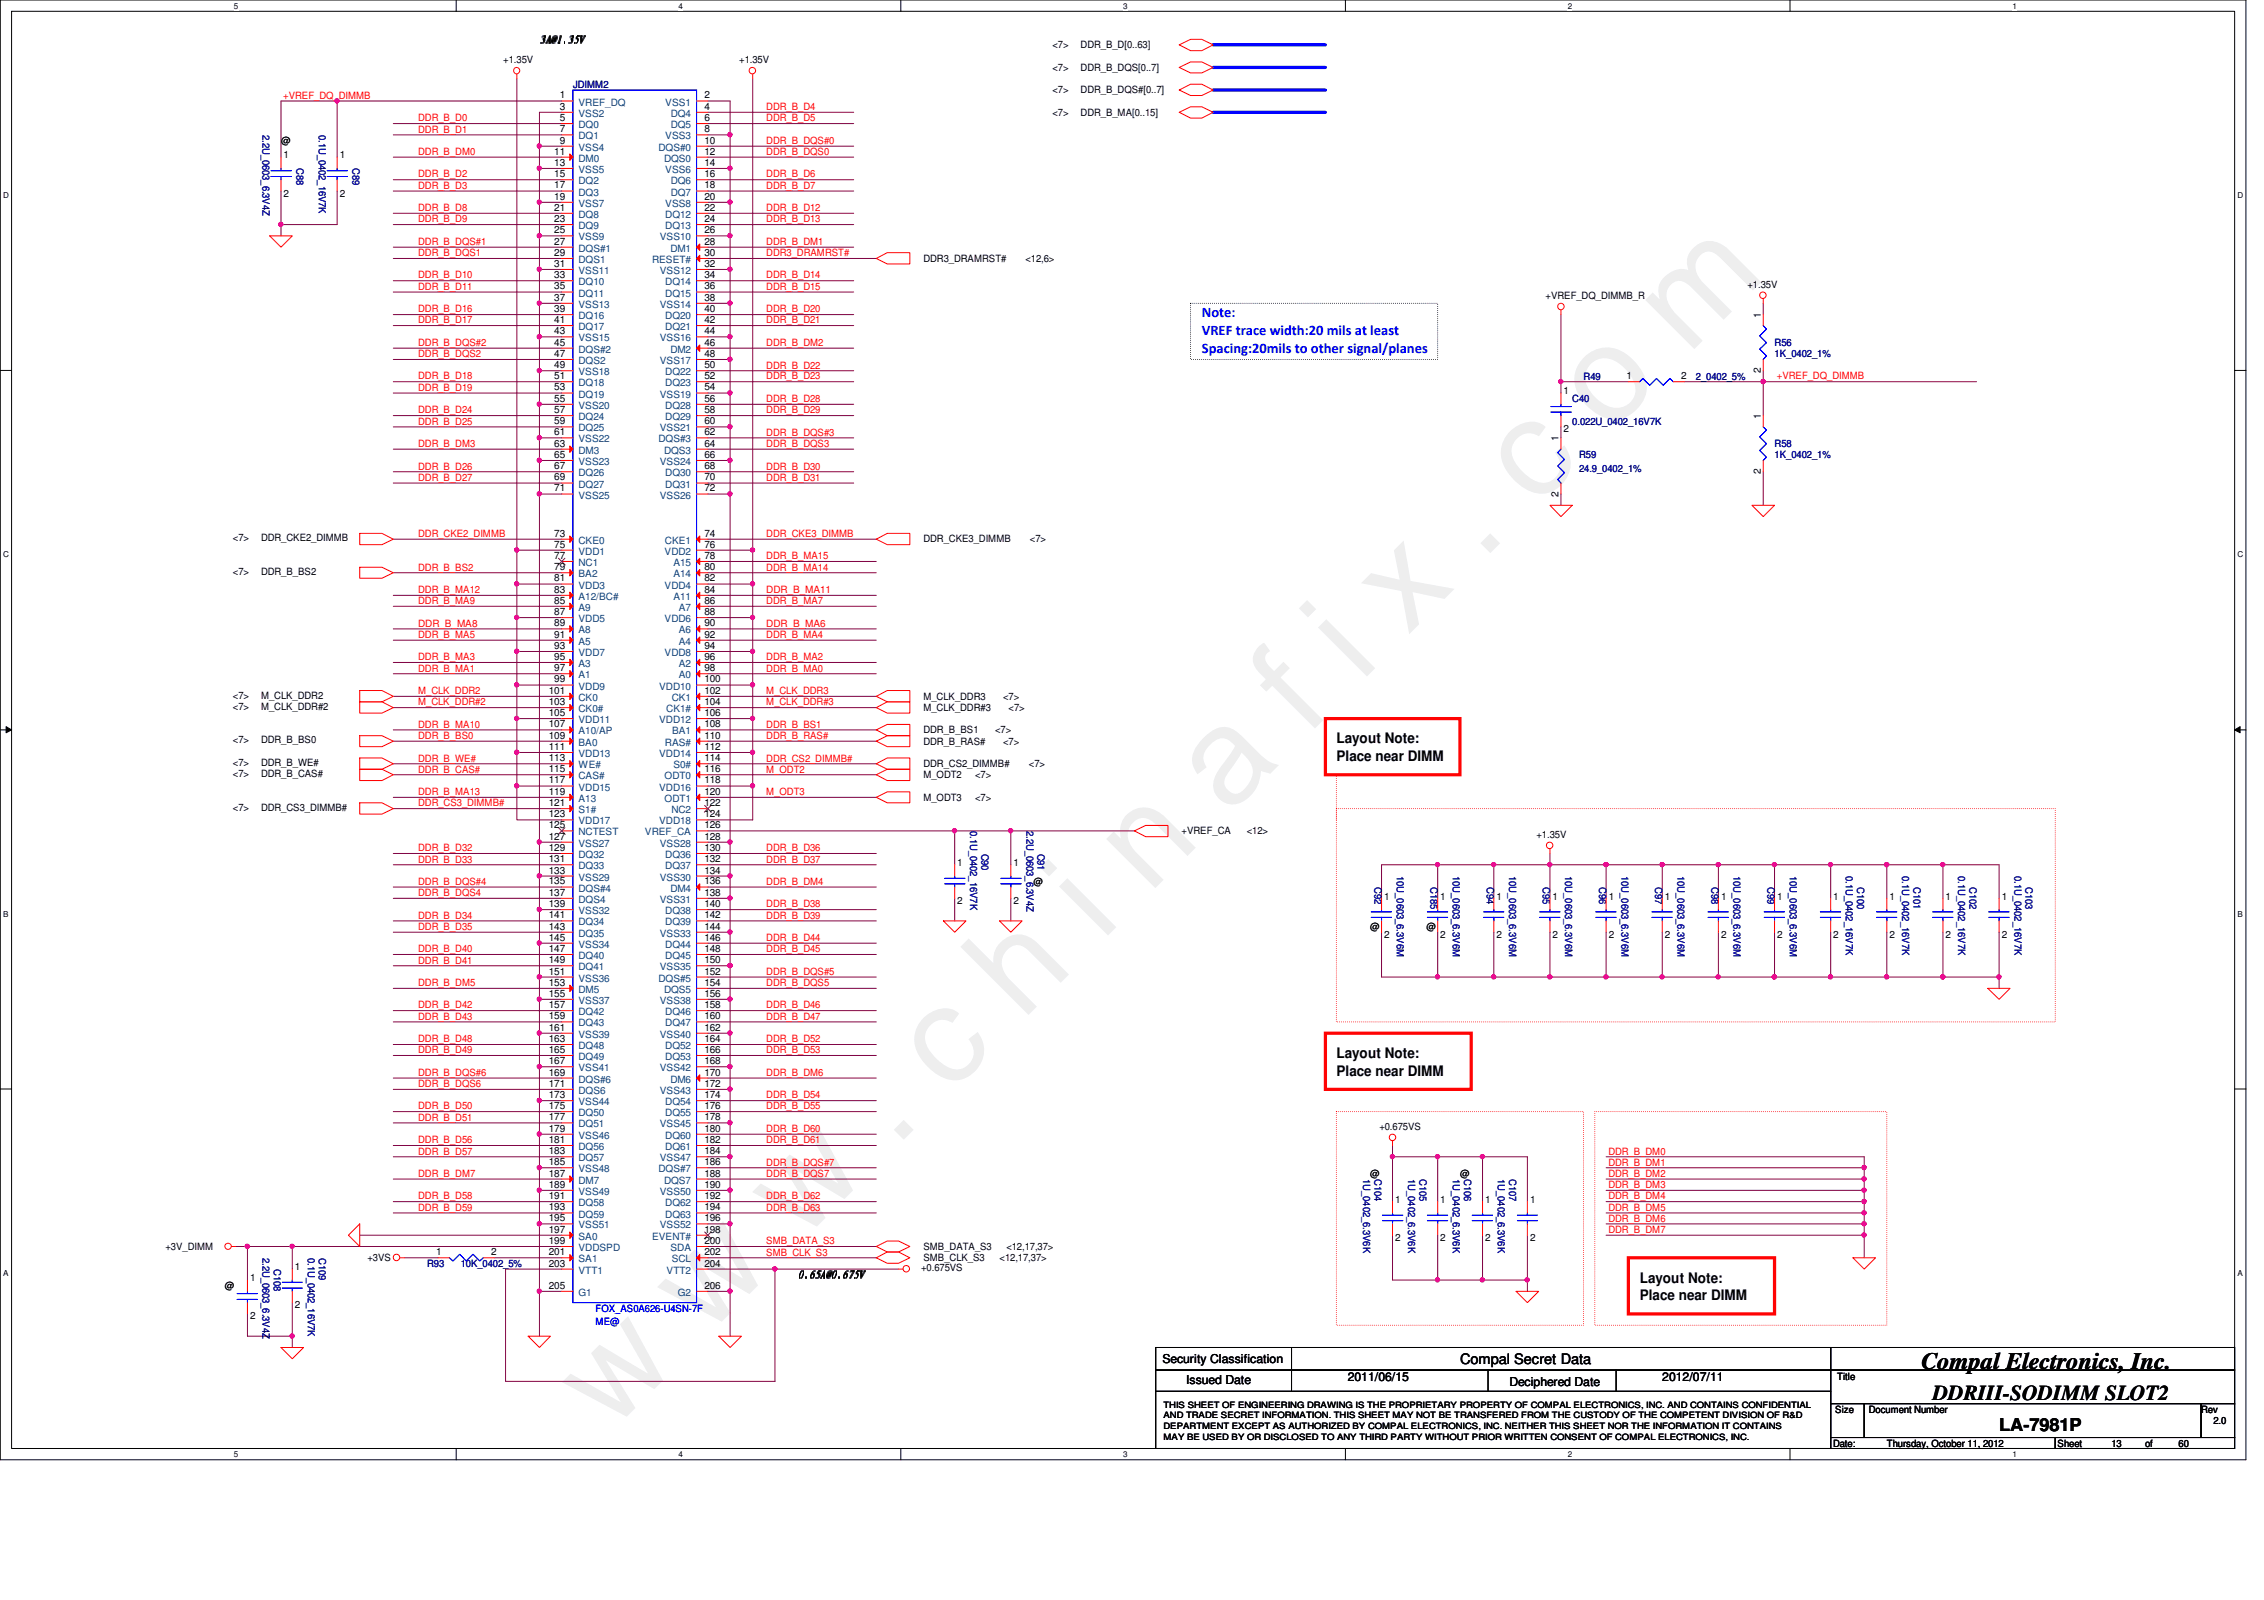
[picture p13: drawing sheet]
<svg xmlns="http://www.w3.org/2000/svg" width="297mm" height="210mm" viewBox="0 0 297 210" stroke-linecap="round" stroke-linejoin="round" font-family="sans-serif">
<defs><g id="words">
<text font-size="17.6" fill="#f0f" x="80.1" y="188" transform="rotate(-45 80.1 188)">w w w . c h i n a f i x . c o m</text>
<text font-size="3.1" x="252.1" y="179.6">Compal Electronics, Inc.</text>
<text font-size="2.8" x="253.6" y="183.7">DDRIII-SODIMM SLOT2</text>
<text font-size="2.3" x="262.3" y="187.8">LA-7981P</text>
<g font-size="1.9" fill="#00f">
<text x="157.7" y="41.6">Note:</text>
<text x="157.7" y="43.9">VREF trace width:20 mils at least</text>
<text x="157.7" y="46.3">Spacing:20mils to other signal/planes</text>
</g>
<g font-size="1.9">
<text x="175.3" y="97.5">Layout Note:</text>
<text x="175.3" y="99.8">Place near DIMM</text>
<text x="175.3" y="138.8">Layout Note:</text>
<text x="175.3" y="141.1">Place near DIMM</text>
<text x="215.1" y="168.3">Layout Note:</text>
<text x="215.1" y="170.6">Place near DIMM</text>
<text x="191.6" y="178.9">Compal Secret Data</text>
</g>
<g font-size="1.6">
<text x="152.5" y="178.8">Security Classification</text>
<text x="155.6" y="181.6">Issued Date</text>
<text x="176.8" y="181.2">2011/06/15</text>
<text x="198" y="181.8">Deciphered Date</text>
<text x="218.1" y="181.2">2012/07/11</text>
</g>
<g font-size="1.3">
<text x="70.8" y="5.6">3A@1.35V</text>
<text x="66" y="8.3">+1.35V</text>
<text x="97" y="8.3">+1.35V</text>
<text x="138.1" y="6.3">&lt;7&gt;</text>
<text x="138.1" y="9.3">&lt;7&gt;</text>
<text x="141.8" y="6.3">DDR_B_D[0..63]</text>
<text x="141.8" y="9.3">DDR_B_DQS[0..7]</text>
<text x="73.4" y="12.9">1</text>
<text x="73.4" y="14.4">3</text>
<text x="73.4" y="15.9">5</text>
<text x="73.4" y="17.4">7</text>
<text x="92.4" y="12.9">2</text>
<text x="92.4" y="17.4">8</text>
<text x="92.4" y="14.4">4</text>
<text x="92.4" y="15.9">6</text>
<text x="138.1" y="12.2">&lt;7&gt;</text>
<text x="138.1" y="15.2">&lt;7&gt;</text>
<text x="141.8" y="12.2">DDR_B_DQS#[0..7]</text>
<text x="141.8" y="15.2">DDR_B_MA[0..15]</text>
<text x="36.9" y="18.9">@</text>
<text x="37.2" y="20.8">1</text>
<text x="44.6" y="20.8">1</text>
<text x="72.7" y="20.3">11</text>
<text x="72.7" y="21.8">13</text>
<text x="72.7" y="23.2">15</text>
<text x="73.4" y="18.8">9</text>
<text x="92.4" y="21.8">14</text>
<text x="92.4" y="20.3">12</text>
<text x="92.4" y="18.8">10</text>
<text x="92.4" y="23.2">16</text>
<text x="37.2" y="25.8">2</text>
<text x="44.6" y="25.8">2</text>
<text x="72.7" y="24.7">17</text>
<text x="72.7" y="26.2">19</text>
<text x="72.7" y="27.6">21</text>
<text x="72.7" y="29.1">23</text>
<text x="92.4" y="26.2">20</text>
<text x="92.4" y="27.6">22</text>
<text x="92.4" y="29.1">24</text>
<text x="92.4" y="24.7">18</text>
<text x="72.7" y="30.6">25</text>
<text x="72.7" y="32.1">27</text>
<text x="72.7" y="33.6">29</text>
<text x="72.7" y="35">31</text>
<text x="92.4" y="30.6">26</text>
<text x="92.4" y="35">32</text>
<text x="92.4" y="32.1">28</text>
<text x="92.4" y="33.6">30</text>
<text x="121.2" y="34.3">DDR3_DRAMRST#</text>
<text x="134.5" y="34.3">&lt;12,6&gt;</text>
<text x="72.7" y="36.5">33</text>
<text x="72.7" y="38">35</text>
<text x="72.7" y="39.5">37</text>
<text x="72.7" y="40.9">39</text>
<text x="92.4" y="36.5">34</text>
<text x="92.4" y="38">36</text>
<text x="92.4" y="40.9">40</text>
<text x="92.4" y="39.5">38</text>
<text x="202.8" y="39.2">+VREF_DQ_DIMMB_R</text>
<text x="229.3" y="37.7">+1.35V</text>
<text x="231" y="41.7" transform="rotate(-90 231 41.7)">1</text>
<text x="72.7" y="42.4">41</text>
<text x="72.7" y="43.9">43</text>
<text x="72.7" y="45.3">45</text>
<text x="72.7" y="46.8">47</text>
<text x="92.4" y="42.4">42</text>
<text x="92.4" y="43.9">44</text>
<text x="92.4" y="46.8">48</text>
<text x="92.4" y="45.3">46</text>
<text x="72.7" y="48.3">49</text>
<text x="72.7" y="49.7">51</text>
<text x="72.7" y="51.2">53</text>
<text x="72.7" y="52.7">55</text>
<text x="92.4" y="48.3">50</text>
<text x="92.4" y="49.7">52</text>
<text x="92.4" y="52.7">56</text>
<text x="92.4" y="51.2">54</text>
<text x="205.1" y="51.7">1</text>
<text x="213.4" y="49.7">1</text>
<text x="220.6" y="49.7">2</text>
<text x="231" y="48.9" transform="rotate(-90 231 48.9)">2</text>
<text x="72.7" y="54.2">57</text>
<text x="72.7" y="55.7">59</text>
<text x="72.7" y="57.1">61</text>
<text x="72.7" y="58.6">63</text>
<text x="92.4" y="54.2">58</text>
<text x="92.4" y="55.7">60</text>
<text x="92.4" y="58.6">64</text>
<text x="92.4" y="57.1">62</text>
<text x="204.5" y="57.9" transform="rotate(-90 204.5 57.9)">1</text>
<text x="205.1" y="56.7">2</text>
<text x="231" y="55" transform="rotate(-90 231 55)">1</text>
<text x="72.7" y="60.1">65</text>
<text x="72.7" y="61.6">67</text>
<text x="72.7" y="63">69</text>
<text x="72.7" y="64.5">71</text>
<text x="92.4" y="61.6">68</text>
<text x="92.4" y="63">70</text>
<text x="92.4" y="60.1">66</text>
<text x="92.4" y="64.5">72</text>
<text x="204.5" y="65.2" transform="rotate(-90 204.5 65.2)">2</text>
<text x="231" y="62.2" transform="rotate(-90 231 62.2)">2</text>
<text x="30.6" y="71">&lt;7&gt;</text>
<text x="34.2" y="71">DDR_CKE2_DIMMB</text>
<text x="72.7" y="70.4">73</text>
<text x="72.7" y="71.8">75</text>
<text x="92.4" y="70.4">74</text>
<text x="92.4" y="71.8">76</text>
<text x="121.2" y="71.2">DDR_CKE3_DIMMB</text>
<text x="135.1" y="71.2">&lt;7&gt;</text>
<text x="30.6" y="75.4">&lt;7&gt;</text>
<text x="34.2" y="75.4">DDR_B_BS2</text>
<text x="72.7" y="77.8">83</text>
<text x="72.7" y="73.3">77</text>
<text x="72.7" y="74.8">79</text>
<text x="72.7" y="76.3">81</text>
<text x="92.4" y="76.3">82</text>
<text x="92.4" y="77.8">84</text>
<text x="92.4" y="73.3">78</text>
<text x="92.4" y="74.8">80</text>
<text x="72.7" y="79.2">85</text>
<text x="72.7" y="80.7">87</text>
<text x="72.7" y="82.2">89</text>
<text x="72.7" y="83.7">91</text>
<text x="92.4" y="80.7">88</text>
<text x="92.4" y="79.2">86</text>
<text x="92.4" y="82.2">90</text>
<text x="92.4" y="83.7">92</text>
<text x="72.7" y="85.1">93</text>
<text x="72.7" y="86.6">95</text>
<text x="72.7" y="88.1">97</text>
<text x="72.7" y="89.5">99</text>
<text x="92.4" y="85.1">94</text>
<text x="92.4" y="89.5">100</text>
<text x="92.4" y="86.6">96</text>
<text x="92.4" y="88.1">98</text>
<text x="30.6" y="91.7">&lt;7&gt;</text>
<text x="30.6" y="93.1">&lt;7&gt;</text>
<text x="34.2" y="91.7">M_CLK_DDR2</text>
<text x="34.2" y="93.1">M_CLK_DDR#2</text>
<text x="72" y="91">101</text>
<text x="72" y="92.5">103</text>
<text x="72" y="93.9">105</text>
<text x="72" y="95.4">107</text>
<text x="92.4" y="93.9">106</text>
<text x="92.4" y="95.4">108</text>
<text x="92.4" y="91">102</text>
<text x="92.4" y="92.5">104</text>
<text x="121.2" y="91.8">M_CLK_DDR3</text>
<text x="121.2" y="93.3">M_CLK_DDR#3</text>
<text x="131.6" y="91.8">&lt;7&gt;</text>
<text x="132.3" y="93.3">&lt;7&gt;</text>
<text x="30.6" y="97.5">&lt;7&gt;</text>
<text x="30.6" y="100.5">&lt;7&gt;</text>
<text x="30.6" y="102">&lt;7&gt;</text>
<text x="34.2" y="97.5">DDR_B_BS0</text>
<text x="34.2" y="100.5">DDR_B_WE#</text>
<text x="34.2" y="102">DDR_B_CAS#</text>
<text x="72" y="96.9">109</text>
<text x="72" y="98.4">111</text>
<text x="72" y="99.9">113</text>
<text x="72" y="101.3">115</text>
<text x="92.4" y="96.9">110</text>
<text x="92.4" y="98.4">112</text>
<text x="92.4" y="101.3">116</text>
<text x="92.4" y="99.9">114</text>
<text x="121.2" y="96.2">DDR_B_BS1</text>
<text x="121.2" y="97.7">DDR_B_RAS#</text>
<text x="121.2" y="100.6">DDR_CS2_DIMMB#</text>
<text x="130.6" y="96.2">&lt;7&gt;</text>
<text x="131.6" y="97.7">&lt;7&gt;</text>
<text x="135" y="100.6">&lt;7&gt;</text>
<text x="30.6" y="106.4">&lt;7&gt;</text>
<text x="34.2" y="106.4">DDR_CS3_DIMMB#</text>
<text x="72" y="102.8">117</text>
<text x="72" y="104.3">119</text>
<text x="72" y="105.7">121</text>
<text x="72" y="107.2">123</text>
<text x="92.4" y="102.8">118</text>
<text x="92.4" y="104.3">120</text>
<text x="92.4" y="107.2">124</text>
<text x="92.4" y="105.7">122</text>
<text x="121.2" y="102.1">M_ODT2</text>
<text x="121.2" y="105.1">M_ODT3</text>
<text x="127.9" y="102.1">&lt;7&gt;</text>
<text x="127.9" y="105.1">&lt;7&gt;</text>
<text x="72" y="108.7">125</text>
<text x="72" y="110.2">127</text>
<text x="72" y="111.6">129</text>
<text x="72" y="113.1">131</text>
<text x="92.4" y="111.6">130</text>
<text x="92.4" y="113.1">132</text>
<text x="92.4" y="110.2">128</text>
<text x="92.4" y="108.7">126</text>
<text x="125.6" y="113.6">1</text>
<text x="133" y="113.6">1</text>
<text x="155" y="109.5">+VREF_CA</text>
<text x="163.6" y="109.5">&lt;12&gt;</text>
<text x="201.6" y="109.9">+1.35V</text>
<text x="72" y="114.6">133</text>
<text x="72" y="116">135</text>
<text x="72" y="117.5">137</text>
<text x="72" y="119">139</text>
<text x="92.4" y="119">140</text>
<text x="92.4" y="114.6">134</text>
<text x="92.4" y="117.5">138</text>
<text x="92.4" y="116">136</text>
<text x="125.6" y="118.6">2</text>
<text x="133" y="118.6">2</text>
<text x="135.6" y="116.1">@</text>
<text x="181.6" y="118">1</text>
<text x="189" y="118">1</text>
<text x="196.3" y="118">1</text>
<text x="203.7" y="118">1</text>
<text x="211.1" y="118">1</text>
<text x="218.4" y="118">1</text>
<text x="225.8" y="118">1</text>
<text x="233.2" y="118">1</text>
<text x="240.5" y="118">1</text>
<text x="247.9" y="118">1</text>
<text x="255.3" y="118">1</text>
<text x="262.6" y="118">1</text>
<text x="72" y="120.5">141</text>
<text x="72" y="122">143</text>
<text x="72" y="123.4">145</text>
<text x="72" y="124.9">147</text>
<text x="92.4" y="120.5">142</text>
<text x="92.4" y="123.4">146</text>
<text x="92.4" y="124.9">148</text>
<text x="92.4" y="122">144</text>
<text x="179.8" y="122">@</text>
<text x="181.6" y="123">2</text>
<text x="187.2" y="122">@</text>
<text x="189" y="123">2</text>
<text x="196.3" y="123">2</text>
<text x="203.7" y="123">2</text>
<text x="211.1" y="123">2</text>
<text x="218.4" y="123">2</text>
<text x="225.8" y="123">2</text>
<text x="233.2" y="123">2</text>
<text x="240.5" y="123">2</text>
<text x="247.9" y="123">2</text>
<text x="255.3" y="123">2</text>
<text x="262.6" y="123">2</text>
<text x="72" y="126.4">149</text>
<text x="72" y="127.8">151</text>
<text x="72" y="129.3">153</text>
<text x="72" y="130.8">155</text>
<text x="92.4" y="126.4">150</text>
<text x="92.4" y="130.8">156</text>
<text x="92.4" y="129.3">154</text>
<text x="92.4" y="127.8">152</text>
<text x="72" y="132.2">157</text>
<text x="72" y="133.7">159</text>
<text x="72" y="135.2">161</text>
<text x="72" y="136.7">163</text>
<text x="92.4" y="132.2">158</text>
<text x="92.4" y="133.7">160</text>
<text x="92.4" y="136.7">164</text>
<text x="92.4" y="135.2">162</text>
<text x="72" y="138.1">165</text>
<text x="72" y="139.6">167</text>
<text x="72" y="141.1">169</text>
<text x="72" y="142.6">171</text>
<text x="92.4" y="138.1">166</text>
<text x="92.4" y="139.6">168</text>
<text x="92.4" y="142.6">172</text>
<text x="92.4" y="141.1">170</text>
<text x="72" y="144.1">173</text>
<text x="72" y="145.5">175</text>
<text x="72" y="147">177</text>
<text x="72" y="148.5">179</text>
<text x="72" y="149.9">181</text>
<text x="92.4" y="144.1">174</text>
<text x="92.4" y="145.5">176</text>
<text x="92.4" y="148.5">180</text>
<text x="92.4" y="149.9">182</text>
<text x="92.4" y="147">178</text>
<text x="181" y="148.2">+0.675VS</text>
<text x="72" y="151.4">183</text>
<text x="72" y="152.9">185</text>
<text x="72" y="154.3">187</text>
<text x="72" y="155.8">189</text>
<text x="92.4" y="151.4">184</text>
<text x="92.4" y="155.8">190</text>
<text x="92.4" y="154.3">188</text>
<text x="92.4" y="152.9">186</text>
<text x="179.8" y="154.4">@</text>
<text x="191.6" y="154.4">@</text>
<text x="72" y="157.3">191</text>
<text x="72" y="158.8">193</text>
<text x="72" y="160.2">195</text>
<text x="72" y="161.7">197</text>
<text x="92.4" y="157.3">192</text>
<text x="92.4" y="158.8">194</text>
<text x="92.4" y="160.2">196</text>
<text x="92.4" y="161.7">198</text>
<text x="183" y="157.8">1</text>
<text x="189" y="157.8">1</text>
<text x="194.9" y="157.8">1</text>
<text x="200.7" y="157.8">1</text>
<text x="21.7" y="164">+3V_DIMM</text>
<text x="38.7" y="166.6">1</text>
<text x="48.2" y="165.4">+3VS</text>
<text x="57.2" y="164.7">1</text>
<text x="64.4" y="164.7">2</text>
<text x="72" y="163.2">199</text>
<text x="72" y="164.7">201</text>
<text x="72" y="166.2">203</text>
<text x="92.4" y="163.2">200</text>
<text x="92.4" y="166.2">204</text>
<text x="92.4" y="164.7">202</text>
<text x="104.7" y="167.6">0.65A@0.675V</text>
<text x="120.9" y="166.8">+0.675VS</text>
<text x="121.2" y="164">SMB_DATA_S3</text>
<text x="121.2" y="165.4">SMB_CLK_S3</text>
<text x="131.1" y="165.4">&lt;12,17,37&gt;</text>
<text x="132" y="164">&lt;12,17,37&gt;</text>
<text x="183" y="162.8">2</text>
<text x="189" y="162.8">2</text>
<text x="194.9" y="162.8">2</text>
<text x="200.7" y="162.8">2</text>
<text x="29.5" y="169.1">@</text>
<text x="32.8" y="168.1">1</text>
<text x="32.8" y="173.1">2</text>
<text x="38.7" y="171.6">2</text>
<text x="72" y="169.1">205</text>
<text x="92.4" y="169.1">206</text>
<text x="240.8" y="185.3">Size</text>
<text x="241" y="181.1">Title</text>
<text x="245.2" y="185.3">Document Number</text>
<text x="288.8" y="185.3">Rev</text>
<text x="240.5" y="189.8">Date:</text>
<text x="247.6" y="189.8">Thursday, October 11, 2012</text>
<text x="270" y="189.8">Sheet</text>
<text x="277" y="189.8">13</text>
<text x="281.4" y="189.8">of</text>
<text x="285.8" y="189.8">60</text>
<text x="290.4" y="186.8">2.0</text>
</g>
<g font-size="1.3" fill="#000080">
<text x="75.2" y="11.5">JDIMM2</text>
<text x="34.5" y="17.7" transform="rotate(90 34.5 17.7)">2.2U_0603_6.3V4Z</text>
<text x="41.8" y="17.7" transform="rotate(90 41.8 17.7)">0.1U_0402_16V7K</text>
<text x="38.9" y="22.1" transform="rotate(90 38.9 22.1)">C88</text>
<text x="46.3" y="22.1" transform="rotate(90 46.3 22.1)">C89</text>
<text x="232.8" y="45.4">R56</text>
<text x="232.8" y="46.9">1K_0402_1%</text>
<text x="206.3" y="52.7">C40</text>
<text x="207.8" y="49.8">R49</text>
<text x="222.5" y="49.8">2_0402_5%</text>
<text x="206.3" y="55.7">0.022U_0402_16V7K</text>
<text x="232.8" y="58.6">R58</text>
<text x="207.2" y="60.1">R59</text>
<text x="207.2" y="61.9">24.9_0402_1%</text>
<text x="232.8" y="60.1">1K_0402_1%</text>
<text x="127.3" y="109" transform="rotate(90 127.3 109)">0.1U_0402_16V7K</text>
<text x="128.8" y="112" transform="rotate(90 128.8 112)">C90</text>
<text x="134.7" y="109" transform="rotate(90 134.7 109)">2.2U_0603_6.3V4Z</text>
<text x="136.1" y="112" transform="rotate(90 136.1 112)">C91</text>
<text x="180.3" y="116.4" transform="rotate(90 180.3 116.4)">C92</text>
<text x="183.3" y="114.9" transform="rotate(90 183.3 114.9)">10U_0603_6.3V6M</text>
<text x="187.7" y="116.4" transform="rotate(90 187.7 116.4)">C185</text>
<text x="190.6" y="114.9" transform="rotate(90 190.6 114.9)">10U_0603_6.3V6M</text>
<text x="195.1" y="116.4" transform="rotate(90 195.1 116.4)">C94</text>
<text x="198" y="114.9" transform="rotate(90 198 114.9)">10U_0603_6.3V6M</text>
<text x="202.4" y="116.4" transform="rotate(90 202.4 116.4)">C95</text>
<text x="205.4" y="114.9" transform="rotate(90 205.4 114.9)">10U_0603_6.3V6M</text>
<text x="209.8" y="116.4" transform="rotate(90 209.8 116.4)">C96</text>
<text x="212.7" y="114.9" transform="rotate(90 212.7 114.9)">10U_0603_6.3V6M</text>
<text x="217.2" y="116.4" transform="rotate(90 217.2 116.4)">C97</text>
<text x="220.1" y="114.9" transform="rotate(90 220.1 114.9)">10U_0603_6.3V6M</text>
<text x="224.5" y="116.4" transform="rotate(90 224.5 116.4)">C98</text>
<text x="227.5" y="114.9" transform="rotate(90 227.5 114.9)">10U_0603_6.3V6M</text>
<text x="231.9" y="116.4" transform="rotate(90 231.9 116.4)">C99</text>
<text x="234.8" y="114.9" transform="rotate(90 234.8 114.9)">10U_0603_6.3V6M</text>
<text x="242.2" y="114.9" transform="rotate(90 242.2 114.9)">0.1U_0402_16V7K</text>
<text x="243.7" y="116.4" transform="rotate(90 243.7 116.4)">C100</text>
<text x="249.6" y="114.9" transform="rotate(90 249.6 114.9)">0.1U_0402_16V7K</text>
<text x="251" y="116.4" transform="rotate(90 251 116.4)">C101</text>
<text x="256.9" y="114.9" transform="rotate(90 256.9 114.9)">0.1U_0402_16V7K</text>
<text x="258.4" y="116.4" transform="rotate(90 258.4 116.4)">C102</text>
<text x="264.3" y="114.9" transform="rotate(90 264.3 114.9)">0.1U_0402_16V7K</text>
<text x="265.8" y="116.4" transform="rotate(90 265.8 116.4)">C103</text>
<text x="178.9" y="154.7" transform="rotate(90 178.9 154.7)">1U_0402_6.3V6K</text>
<text x="180.3" y="154.7" transform="rotate(90 180.3 154.7)">C104</text>
<text x="184.7" y="154.7" transform="rotate(90 184.7 154.7)">1U_0402_6.3V6K</text>
<text x="186.2" y="154.7" transform="rotate(90 186.2 154.7)">C105</text>
<text x="190.6" y="154.7" transform="rotate(90 190.6 154.7)">1U_0402_6.3V6K</text>
<text x="192.1" y="154.7" transform="rotate(90 192.1 154.7)">C106</text>
<text x="196.5" y="154.7" transform="rotate(90 196.5 154.7)">1U_0402_6.3V6K</text>
<text x="198" y="154.7" transform="rotate(90 198 154.7)">C107</text>
<text x="34.5" y="165" transform="rotate(90 34.5 165)">2.2U_0603_6.3V4Z</text>
<text x="35.9" y="166.5" transform="rotate(90 35.9 166.5)">C108</text>
<text x="40.4" y="165" transform="rotate(90 40.4 165)">0.1U_0402_16V7K</text>
<text x="41.8" y="165" transform="rotate(90 41.8 165)">C109</text>
<text x="56" y="166.2">R93</text>
<text x="60.4" y="166.2">10K_0402_5%</text>
</g>
<g font-size="1.3" fill="#f00">
<text x="37.2" y="13">+VREF_DQ_DIMMB</text>
<text x="54.9" y="15.9">DDR_B_D0</text>
<text x="54.9" y="17.4">DDR_B_D1</text>
<text x="100.5" y="15.9">DDR_B_D5</text>
<text x="100.5" y="14.4">DDR_B_D4</text>
<text x="54.9" y="23.3">DDR_B_D2</text>
<text x="54.9" y="20.3">DDR_B_DM0</text>
<text x="100.5" y="18.9">DDR_B_DQS#0</text>
<text x="100.5" y="23.3">DDR_B_D6</text>
<text x="100.5" y="20.3">DDR_B_DQS0</text>
<text x="54.9" y="24.8">DDR_B_D3</text>
<text x="54.9" y="29.2">DDR_B_D9</text>
<text x="54.9" y="27.7">DDR_B_D8</text>
<text x="100.5" y="27.7">DDR_B_D12</text>
<text x="100.5" y="24.8">DDR_B_D7</text>
<text x="100.5" y="29.2">DDR_B_D13</text>
<text x="54.9" y="32.1">DDR_B_DQS#1</text>
<text x="54.9" y="33.6">DDR_B_DQS1</text>
<text x="100.5" y="32.1">DDR_B_DM1</text>
<text x="100.5" y="33.6">DDR3_DRAMRST#</text>
<text x="54.9" y="36.5">DDR_B_D10</text>
<text x="54.9" y="41">DDR_B_D16</text>
<text x="54.9" y="38">DDR_B_D11</text>
<text x="100.5" y="36.5">DDR_B_D14</text>
<text x="100.5" y="41">DDR_B_D20</text>
<text x="100.5" y="38">DDR_B_D15</text>
<text x="54.9" y="46.9">DDR_B_DQS2</text>
<text x="54.9" y="45.4">DDR_B_DQS#2</text>
<text x="54.9" y="42.4">DDR_B_D17</text>
<text x="100.5" y="45.4">DDR_B_DM2</text>
<text x="100.5" y="42.4">DDR_B_D21</text>
<text x="54.9" y="51.3">DDR_B_D19</text>
<text x="54.9" y="49.8">DDR_B_D18</text>
<text x="100.5" y="48.3">DDR_B_D22</text>
<text x="100.5" y="52.7">DDR_B_D28</text>
<text x="100.5" y="49.8">DDR_B_D23</text>
<text x="233.1" y="49.8">+VREF_DQ_DIMMB</text>
<text x="54.9" y="55.7">DDR_B_D25</text>
<text x="54.9" y="58.6">DDR_B_DM3</text>
<text x="54.9" y="54.2">DDR_B_D24</text>
<text x="100.5" y="58.6">DDR_B_DQS3</text>
<text x="100.5" y="54.2">DDR_B_D29</text>
<text x="100.5" y="57.1">DDR_B_DQS#3</text>
<text x="54.9" y="61.6">DDR_B_D26</text>
<text x="54.9" y="63.1">DDR_B_D27</text>
<text x="100.5" y="63.1">DDR_B_D31</text>
<text x="100.5" y="61.6">DDR_B_D30</text>
<text x="54.9" y="70.4">DDR_CKE2_DIMMB</text>
<text x="100.5" y="70.4">DDR_CKE3_DIMMB</text>
<text x="54.9" y="77.8">DDR_B_MA12</text>
<text x="54.9" y="74.8">DDR_B_BS2</text>
<text x="100.5" y="73.4">DDR_B_MA15</text>
<text x="100.5" y="74.8">DDR_B_MA14</text>
<text x="100.5" y="77.8">DDR_B_MA11</text>
<text x="54.9" y="82.2">DDR_B_MA8</text>
<text x="54.9" y="79.2">DDR_B_MA9</text>
<text x="54.9" y="83.7">DDR_B_MA5</text>
<text x="100.5" y="79.2">DDR_B_MA7</text>
<text x="100.5" y="82.2">DDR_B_MA6</text>
<text x="100.5" y="83.7">DDR_B_MA4</text>
<text x="54.9" y="86.6">DDR_B_MA3</text>
<text x="54.9" y="88.1">DDR_B_MA1</text>
<text x="100.5" y="88.1">DDR_B_MA0</text>
<text x="100.5" y="86.6">DDR_B_MA2</text>
<text x="54.9" y="95.5">DDR_B_MA10</text>
<text x="54.9" y="91.1">M_CLK_DDR2</text>
<text x="54.9" y="92.5">M_CLK_DDR#2</text>
<text x="100.5" y="95.5">DDR_B_BS1</text>
<text x="100.5" y="91.1">M_CLK_DDR3</text>
<text x="100.5" y="92.5">M_CLK_DDR#3</text>
<text x="54.9" y="99.9">DDR_B_WE#</text>
<text x="54.9" y="96.9">DDR_B_BS0</text>
<text x="54.9" y="101.3">DDR_B_CAS#</text>
<text x="100.5" y="96.9">DDR_B_RAS#</text>
<text x="100.5" y="99.9">DDR_CS2_DIMMB#</text>
<text x="100.5" y="101.3">M_ODT2</text>
<text x="54.9" y="105.8">DDR_CS3_DIMMB#</text>
<text x="54.9" y="104.3">DDR_B_MA13</text>
<text x="100.5" y="104.3">M_ODT3</text>
<text x="54.9" y="113.2">DDR_B_D33</text>
<text x="54.9" y="111.7">DDR_B_D32</text>
<text x="100.5" y="111.7">DDR_B_D36</text>
<text x="100.5" y="113.2">DDR_B_D37</text>
<text x="54.9" y="117.6">DDR_B_DQS4</text>
<text x="54.9" y="116.1">DDR_B_DQS#4</text>
<text x="100.5" y="116.1">DDR_B_DM4</text>
<text x="100.5" y="119">DDR_B_D38</text>
<text x="54.9" y="122">DDR_B_D35</text>
<text x="54.9" y="124.9">DDR_B_D40</text>
<text x="54.9" y="120.5">DDR_B_D34</text>
<text x="100.5" y="120.5">DDR_B_D39</text>
<text x="100.5" y="123.4">DDR_B_D44</text>
<text x="100.5" y="124.9">DDR_B_D45</text>
<text x="54.9" y="129.4">DDR_B_DM5</text>
<text x="54.9" y="126.4">DDR_B_D41</text>
<text x="100.5" y="127.9">DDR_B_DQS#5</text>
<text x="100.5" y="129.4">DDR_B_DQS5</text>
<text x="54.9" y="132.3">DDR_B_D42</text>
<text x="54.9" y="133.8">DDR_B_D43</text>
<text x="54.9" y="136.7">DDR_B_D48</text>
<text x="100.5" y="132.3">DDR_B_D46</text>
<text x="100.5" y="136.7">DDR_B_D52</text>
<text x="100.5" y="133.8">DDR_B_D47</text>
<text x="54.9" y="142.6">DDR_B_DQS6</text>
<text x="54.9" y="141.1">DDR_B_DQS#6</text>
<text x="54.9" y="138.2">DDR_B_D49</text>
<text x="100.5" y="141.1">DDR_B_DM6</text>
<text x="100.5" y="138.2">DDR_B_D53</text>
<text x="54.9" y="147">DDR_B_D51</text>
<text x="54.9" y="150">DDR_B_D56</text>
<text x="54.9" y="145.5">DDR_B_D50</text>
<text x="100.5" y="144.1">DDR_B_D54</text>
<text x="100.5" y="148.5">DDR_B_D60</text>
<text x="100.5" y="145.5">DDR_B_D55</text>
<text x="100.5" y="150">DDR_B_D61</text>
<text x="54.9" y="151.5">DDR_B_D57</text>
<text x="54.9" y="154.4">DDR_B_DM7</text>
<text x="100.5" y="154.4">DDR_B_DQS7</text>
<text x="100.5" y="152.9">DDR_B_DQS#7</text>
<text x="211" y="151.5">DDR_B_DM0</text>
<text x="211" y="152.9">DDR_B_DM1</text>
<text x="211" y="154.4">DDR_B_DM2</text>
<text x="211" y="155.9">DDR_B_DM3</text>
<text x="54.9" y="158.8">DDR_B_D59</text>
<text x="54.9" y="157.4">DDR_B_D58</text>
<text x="100.5" y="158.8">DDR_B_D63</text>
<text x="100.5" y="157.4">DDR_B_D62</text>
<text x="211" y="160.3">DDR_B_DM6</text>
<text x="211" y="161.8">DDR_B_DM7</text>
<text x="211" y="157.4">DDR_B_DM4</text>
<text x="211" y="158.8">DDR_B_DM5</text>
<text x="100.5" y="164.7">SMB_CLK_S3</text>
<text x="100.5" y="163.2">SMB_DATA_S3</text>
</g>
<g font-size="1.3" fill="#004080">
<text x="75.9" y="13.8">VREF_DQ</text>
<text x="75.9" y="15.3">VSS2</text>
<text x="75.9" y="16.8">DQ0</text>
<text x="87.3" y="13.8">VSS1</text>
<text x="88" y="15.3">DQ4</text>
<text x="88" y="16.8">DQ5</text>
<text x="75.9" y="18.3">DQ1</text>
<text x="75.9" y="19.8">VSS4</text>
<text x="75.9" y="21.2">DM0</text>
<text x="75.9" y="22.7">VSS5</text>
<text x="86.4" y="19.8">DQS#0</text>
<text x="87.1" y="21.2">DQS0</text>
<text x="87.3" y="18.3">VSS3</text>
<text x="87.3" y="22.7">VSS6</text>
<text x="75.9" y="24.2">DQ2</text>
<text x="75.9" y="25.7">DQ3</text>
<text x="75.9" y="27.1">VSS7</text>
<text x="75.9" y="28.6">DQ8</text>
<text x="87.3" y="27.1">VSS8</text>
<text x="87.3" y="28.6">DQ12</text>
<text x="88" y="24.2">DQ6</text>
<text x="88" y="25.7">DQ7</text>
<text x="75.9" y="30.1">DQ9</text>
<text x="75.9" y="31.5">VSS9</text>
<text x="75.9" y="33">DQS#1</text>
<text x="75.9" y="34.5">DQS1</text>
<text x="75.9" y="35.9">VSS11</text>
<text x="85.6" y="34.5">RESET#</text>
<text x="86.6" y="31.5">VSS10</text>
<text x="86.6" y="35.9">VSS12</text>
<text x="87.3" y="30.1">DQ13</text>
<text x="88" y="33">DM1</text>
<text x="75.9" y="37.4">DQ10</text>
<text x="75.9" y="38.9">DQ11</text>
<text x="75.9" y="40.4">VSS13</text>
<text x="75.9" y="41.9">DQ16</text>
<text x="86.6" y="40.4">VSS14</text>
<text x="87.3" y="37.4">DQ14</text>
<text x="87.3" y="38.9">DQ15</text>
<text x="87.3" y="41.9">DQ20</text>
<text x="75.9" y="43.3">DQ17</text>
<text x="75.9" y="44.8">VSS15</text>
<text x="75.9" y="46.3">DQS#2</text>
<text x="75.9" y="47.8">DQS2</text>
<text x="86.6" y="44.8">VSS16</text>
<text x="86.6" y="47.8">VSS17</text>
<text x="87.3" y="43.3">DQ21</text>
<text x="88" y="46.3">DM2</text>
<text x="75.9" y="49.2">VSS18</text>
<text x="75.9" y="50.7">DQ18</text>
<text x="75.9" y="52.2">DQ19</text>
<text x="75.9" y="53.6">VSS20</text>
<text x="86.6" y="52.2">VSS19</text>
<text x="87.3" y="49.2">DQ22</text>
<text x="87.3" y="50.7">DQ23</text>
<text x="87.3" y="53.6">DQ28</text>
<text x="75.9" y="55.1">DQ24</text>
<text x="75.9" y="56.6">DQ25</text>
<text x="75.9" y="58">VSS22</text>
<text x="75.9" y="59.5">DM3</text>
<text x="86.4" y="58">DQS#3</text>
<text x="86.6" y="56.6">VSS21</text>
<text x="87.1" y="59.5">DQS3</text>
<text x="87.3" y="55.1">DQ29</text>
<text x="75.9" y="61">VSS23</text>
<text x="75.9" y="62.5">DQ26</text>
<text x="75.9" y="64">DQ27</text>
<text x="75.9" y="65.4">VSS25</text>
<text x="86.6" y="61">VSS24</text>
<text x="86.6" y="65.4">VSS26</text>
<text x="87.3" y="62.5">DQ30</text>
<text x="87.3" y="64">DQ31</text>
<text x="75.9" y="71.3">CKE0</text>
<text x="87.2" y="71.3">CKE1</text>
<text x="75.9" y="72.8">VDD1</text>
<text x="75.9" y="74.3">NC1</text>
<text x="75.9" y="75.7">BA2</text>
<text x="75.9" y="77.2">VDD3</text>
<text x="87.2" y="72.8">VDD2</text>
<text x="87.2" y="77.2">VDD4</text>
<text x="88.3" y="74.3">A15</text>
<text x="88.3" y="75.7">A14</text>
<text x="75.9" y="78.7">A12/BC#</text>
<text x="75.9" y="80.1">A9</text>
<text x="75.9" y="81.6">VDD5</text>
<text x="75.9" y="83.1">A8</text>
<text x="87.2" y="81.6">VDD6</text>
<text x="88.3" y="78.7">A11</text>
<text x="89.1" y="80.1">A7</text>
<text x="89.1" y="83.1">A6</text>
<text x="75.9" y="84.6">A5</text>
<text x="75.9" y="86.1">VDD7</text>
<text x="75.9" y="87.5">A3</text>
<text x="75.9" y="89">A1</text>
<text x="87.2" y="86.1">VDD8</text>
<text x="89.1" y="84.6">A4</text>
<text x="89.1" y="87.5">A2</text>
<text x="89.1" y="89">A0</text>
<text x="75.9" y="90.5">VDD9</text>
<text x="75.9" y="91.9">CK0</text>
<text x="75.9" y="93.4">CK0#</text>
<text x="75.9" y="94.9">VDD11</text>
<text x="86.5" y="90.5">VDD10</text>
<text x="86.5" y="94.9">VDD12</text>
<text x="87.4" y="93.4">CK1#</text>
<text x="88.1" y="91.9">CK1</text>
<text x="75.9" y="96.4">A10/AP</text>
<text x="75.9" y="97.8">BA0</text>
<text x="75.9" y="99.3">VDD13</text>
<text x="75.9" y="100.8">WE#</text>
<text x="86.5" y="99.3">VDD14</text>
<text x="87.2" y="97.8">RAS#</text>
<text x="88.2" y="96.4">BA1</text>
<text x="88.3" y="100.8">S0#</text>
<text x="75.9" y="102.2">CAS#</text>
<text x="75.9" y="103.7">VDD15</text>
<text x="75.9" y="105.2">A13</text>
<text x="75.9" y="106.7">S1#</text>
<text x="86.5" y="103.7">VDD16</text>
<text x="87.2" y="102.2">ODT0</text>
<text x="87.2" y="105.2">ODT1</text>
<text x="88.1" y="106.7">NC2</text>
<text x="75.9" y="108.2">VDD17</text>
<text x="75.9" y="109.6">NCTEST</text>
<text x="75.9" y="111.1">VSS27</text>
<text x="75.9" y="112.6">DQ32</text>
<text x="84.6" y="109.6">VREF_CA</text>
<text x="86.5" y="108.2">VDD18</text>
<text x="86.6" y="111.1">VSS28</text>
<text x="87.3" y="112.6">DQ36</text>
<text x="75.9" y="114">DQ33</text>
<text x="75.9" y="115.5">VSS29</text>
<text x="75.9" y="117">DQS#4</text>
<text x="75.9" y="118.4">DQS4</text>
<text x="75.9" y="119.9">VSS32</text>
<text x="86.6" y="115.5">VSS30</text>
<text x="86.6" y="118.4">VSS31</text>
<text x="87.3" y="114">DQ37</text>
<text x="87.3" y="119.9">DQ38</text>
<text x="88" y="117">DM4</text>
<text x="75.9" y="121.4">DQ34</text>
<text x="75.9" y="122.9">DQ35</text>
<text x="75.9" y="124.3">VSS34</text>
<text x="75.9" y="125.8">DQ40</text>
<text x="86.6" y="122.9">VSS33</text>
<text x="87.3" y="121.4">DQ39</text>
<text x="87.3" y="124.3">DQ44</text>
<text x="87.3" y="125.8">DQ45</text>
<text x="75.9" y="127.3">DQ41</text>
<text x="75.9" y="128.8">VSS36</text>
<text x="75.9" y="130.3">DM5</text>
<text x="75.9" y="131.7">VSS37</text>
<text x="86.4" y="128.8">DQS#5</text>
<text x="86.6" y="127.3">VSS35</text>
<text x="86.6" y="131.7">VSS38</text>
<text x="87.1" y="130.3">DQS5</text>
<text x="75.9" y="133.2">DQ42</text>
<text x="75.9" y="134.7">DQ43</text>
<text x="75.9" y="136.1">VSS39</text>
<text x="75.9" y="137.6">DQ48</text>
<text x="86.6" y="136.1">VSS40</text>
<text x="87.3" y="133.2">DQ46</text>
<text x="87.3" y="134.7">DQ47</text>
<text x="87.3" y="137.6">DQ52</text>
<text x="75.9" y="139.1">DQ49</text>
<text x="75.9" y="140.5">VSS41</text>
<text x="75.9" y="142">DQS#6</text>
<text x="75.9" y="143.5">DQS6</text>
<text x="86.6" y="140.5">VSS42</text>
<text x="86.6" y="143.5">VSS43</text>
<text x="87.3" y="139.1">DQ53</text>
<text x="88" y="142">DM6</text>
<text x="75.9" y="145">VSS44</text>
<text x="75.9" y="146.4">DQ50</text>
<text x="75.9" y="147.9">DQ51</text>
<text x="75.9" y="149.4">VSS46</text>
<text x="86.6" y="147.9">VSS45</text>
<text x="87.3" y="145">DQ54</text>
<text x="87.3" y="146.4">DQ55</text>
<text x="87.3" y="149.4">DQ60</text>
<text x="75.9" y="150.9">DQ56</text>
<text x="75.9" y="152.4">DQ57</text>
<text x="75.9" y="153.8">VSS48</text>
<text x="75.9" y="155.3">DM7</text>
<text x="86.4" y="153.8">DQS#7</text>
<text x="86.6" y="152.4">VSS47</text>
<text x="87.1" y="155.3">DQS7</text>
<text x="87.3" y="150.9">DQ61</text>
<text x="75.9" y="156.8">VSS49</text>
<text x="75.9" y="158.2">DQ58</text>
<text x="75.9" y="159.7">DQ59</text>
<text x="75.9" y="161.2">VSS51</text>
<text x="86.6" y="156.8">VSS50</text>
<text x="86.6" y="161.2">VSS52</text>
<text x="87.3" y="158.2">DQ62</text>
<text x="87.3" y="159.7">DQ63</text>
<text x="75.9" y="162.6">SA0</text>
<text x="75.9" y="164.1">VDDSPD</text>
<text x="75.9" y="165.6">SA1</text>
<text x="75.9" y="167.1">VTT1</text>
<text x="85.6" y="162.6">EVENT#</text>
<text x="87.5" y="167.1">VTT2</text>
<text x="88" y="164.1">SDA</text>
<text x="88.1" y="165.6">SCL</text>
<text x="75.9" y="170">G1</text>
<text x="88.9" y="170">G2</text>
</g>
<g font-size="1.3" fill="#00f">
<text x="78.1" y="172.1">FOX_AS0A626-U4SN-7F</text>
<text x="78.1" y="173.9">ME@</text>
</g>
<g font-size="1.1">
<text x="30.7" y="1.1">5</text>
<text x="89" y="1.1">4</text>
<text x="147.4" y="1.1">3</text>
<text x="205.7" y="1.1">2</text>
<text x="264" y="1.1">1</text>
<text x=".4" y="26">D</text>
<text x="293.6" y="26">D</text>
<text x=".4" y="73.1">C</text>
<text x="293.6" y="73.1">C</text>
<text x=".4" y="120.3">B</text>
<text x="293.6" y="120.3">B</text>
<text x=".4" y="167.4">A</text>
<text x="293.6" y="167.4">A</text>
<text x="152.7" y="184.7">THIS SHEET OF ENGINEERING DRAWING IS THE PROPRIETARY PROPERTY OF COMPAL ELECTRONICS, INC. AND CONTAINS CONFIDENTIAL</text>
<text x="30.7" y="191.2">5</text>
<text x="89" y="191.2">4</text>
<text x="147.4" y="191.2">3</text>
<text x="152.6" y="188.8">MAY BE USED BY OR DISCLOSED TO ANY THIRD PARTY WITHOUT PRIOR WRITTEN CONSENT OF COMPAL ELECTRONICS, INC.</text>
<text x="152.7" y="187.5">DEPARTMENT EXCEPT AS AUTHORIZED BY COMPAL ELECTRONICS, INC. NEITHER THIS SHEET NOR THE INFORMATION IT CONTAINS</text>
<text x="152.7" y="186.1">AND TRADE SECRET INFORMATION. THIS SHEET MAY NOT BE TRANSFERED FROM THE CUSTODY OF THE COMPETENT DIVISION OF R&amp;D</text>
<text x="205.7" y="191.2">2</text>
<text x="264" y="191.2">1</text>
</g>
</g></defs>
<path d="M0 0h294.7v191.5h-294.7zM1.5 1.5h291.7v188.5h-291.7z" fill="none" stroke="#000" stroke-width=".13"/>
<g fill="#fff">
<path d="M30.7 .2h.6v1.2h-.6z"/>
<path d="M30.7 190.2h.6v1.2h-.6z"/>
</g>
<path d="M59.9 0v1.5M59.9 190v1.5" fill="none" stroke="#000" stroke-width=".13"/>
<path d="M89 .2h.6v1.2h-.6z" fill="#fff"/>
<path d="M118.2 0v1.5" fill="none" stroke="#000" stroke-width=".13"/>
<path d="M147.4 .2h.5v1.2h-.5z" fill="#fff"/>
<path d="M176.5 0v1.5" fill="none" stroke="#000" stroke-width=".13"/>
<path d="M205.7 .2h.6v1.2h-.6z" fill="#fff"/>
<path d="M234.9 0v1.5" fill="none" stroke="#000" stroke-width=".13"/>
<g fill="#fff">
<path d="M264 .2h.6v1.2h-.6z"/>
<path d="M264 190.2h.6v1.2h-.6z"/>
<path d="M.4 25h.8v1.2h-.8z"/>
<path d="M293.6 25h.7v1.2h-.7z"/>
<path d="M.4 72.1h.8v1.2h-.8z"/>
<path d="M293.6 72.1h.7v1.2h-.7z"/>
</g>
<path d="M0 48.6h1.5M293.2 48.6h1.5" fill="none" stroke="#000" stroke-width=".13"/>
<g fill="#fff">
<path d="M.4 119.3h.7v1.2h-.7z"/>
<path d="M293.6 119.3h.7v1.2h-.7z"/>
</g>
<path d="M0 95.8h1.5M.8 95.3l.7 .5-.7 .3zM293.2 95.8l.7-.5v.8zM293.2 95.8h1.5" fill="none" stroke="#000" stroke-width=".13"/>
<path d="M.8 95.3l.7 .5-.7 .3zM293.2 95.8l.7-.5v.8z" fill="#000"/>
<g fill="#fff">
<path d="M.4 166.4h.7v1.2h-.7z"/>
<path d="M293.6 166.4h.7v1.2h-.7z"/>
</g>
<path d="M0 142.9h1.5M293.2 142.9h1.5" fill="none" stroke="#000" stroke-width=".13"/>
<path d="M175.3 106.1h94.3v28h-94.3zM175.3 145.8h32.5v28.1h-32.5zM209.2 145.8h38.4v28.1h-38.4z" fill="none" stroke="#f00" stroke-width=".13" stroke-dasharray="0 .3"/>
<path d="M156.2 39.8h32.4v7.4h-32.4z" fill="none" stroke="#000" stroke-width=".13" stroke-dasharray="0 .3"/>
<path d="M159.2 14.7h14.7M159.2 5.9h14.7M159.2 8.8h14.7M159.2 11.8h14.7" fill="none" stroke="#00f" stroke-width=".42"/>
<path d="M31 163.5h1.5v4.4M32.5 163.5h5.8v3M47.2 162h26.5M66.3 166.5v14.7" fill="none" stroke="#800040" stroke-width=".13"/>
<circle cx="32.4" cy="163.5" r=".29" fill="#f0f"/>
<circle cx="32.4" cy="163.5" r=".29" fill="none" stroke="#f0f" stroke-width=".13"/>
<path d="M36.9 13.2v7.4M36.9 25.1v5.8M44.2 25.1v4.4M38.3 170.9v4.4h-5.8v-2.9M66.3 181.2h35.4" fill="none" stroke="#800040" stroke-width=".13"/>
<circle cx="38.3" cy="175.3" r=".29" fill="#f0f"/>
<circle cx="38.3" cy="175.3" r=".29" fill="none" stroke="#f0f" stroke-width=".13"/>
<path d="M36.9 29.5h7.3M38.3 175.3v1.5" fill="none" stroke="#800040" stroke-width=".13"/>
<circle cx="36.8" cy="29.4" r=".29" fill="#f0f"/>
<circle cx="36.8" cy="29.4" r=".29" fill="none" stroke="#f0f" stroke-width=".13"/>
<g fill="none" stroke="#800040" stroke-width=".13">
<path d="M51.6 78.1h22.1M51.6 70.7h22.1M51.6 79.5h22.1M51.6 75.1h22.1M51.6 86.9h22.1M51.6 82.5h22.1M51.6 95.8h22.1M51.6 88.4h22.1M51.6 97.2h22.1M51.6 84h22.1M51.6 91.4h22.1M51.6 92.8h22.1"/>
<path d="M51.6 117.9h22.1M51.6 106.1h22.1M51.6 100.2h22.1M51.6 113.4h22.1M51.6 116.4h22.1M51.6 101.6h22.1M51.6 112h22.1M51.6 104.6h22.1M92.9 109h32.4M51.6 122.3h22.1M51.6 132.6h22.1M51.6 129.7h22.1"/>
<path d="M51.6 125.2h22.1M51.6 138.5h22.1M51.6 134.1h22.1M51.6 120.8h22.1M51.6 137h22.1M51.6 126.7h22.1M51.6 142.9h22.1M51.6 159.1h22.1M51.6 151.8h22.1M51.6 147.3h22.1M51.6 157.6h22.1M51.6 141.4h22.1"/>
<path d="M51.6 154.7h22.1M51.6 150.3h22.1M51.6 145.8h22.1"/>
</g>
<circle cx="67.8" cy="76.6" r=".29" fill="#f0f"/>
<circle cx="67.8" cy="76.6" r=".29" fill="none" stroke="#f0f" stroke-width=".13"/>
<circle cx="67.8" cy="81" r=".29" fill="#f0f"/>
<circle cx="67.8" cy="81" r=".29" fill="none" stroke="#f0f" stroke-width=".13"/>
<circle cx="67.8" cy="85.4" r=".29" fill="#f0f"/>
<circle cx="67.8" cy="85.4" r=".29" fill="none" stroke="#f0f" stroke-width=".13"/>
<circle cx="67.8" cy="89.8" r=".29" fill="#f0f"/>
<circle cx="67.8" cy="89.8" r=".29" fill="none" stroke="#f0f" stroke-width=".13"/>
<circle cx="67.8" cy="94.2" r=".29" fill="#f0f"/>
<circle cx="67.8" cy="94.2" r=".29" fill="none" stroke="#f0f" stroke-width=".13"/>
<circle cx="67.8" cy="103.1" r=".29" fill="#f0f"/>
<circle cx="67.8" cy="103.1" r=".29" fill="none" stroke="#f0f" stroke-width=".13"/>
<circle cx="67.8" cy="98.7" r=".29" fill="#f0f"/>
<circle cx="67.8" cy="98.7" r=".29" fill="none" stroke="#f0f" stroke-width=".13"/>
<path d="M38.3 163.5h35.4" fill="none" stroke="#800040" stroke-width=".13"/>
<circle cx="38.3" cy="163.5" r=".29" fill="#f0f"/>
<circle cx="38.3" cy="163.5" r=".29" fill="none" stroke="#f0f" stroke-width=".13"/>
<path d="M70.8 64.8v45.7M64.8 165h8.9M66.3 166.5h7.4M210.7 160.6h33.9" fill="none" stroke="#800040" stroke-width=".13"/>
<circle cx="244.6" cy="160.5" r=".29" fill="#f0f"/>
<circle cx="244.6" cy="160.5" r=".29" fill="none" stroke="#f0f" stroke-width=".13"/>
<path d="M210.7 162h33.9" fill="none" stroke="#800040" stroke-width=".13"/>
<circle cx="244.6" cy="162" r=".29" fill="#f0f"/>
<circle cx="244.6" cy="162" r=".29" fill="none" stroke="#f0f" stroke-width=".13"/>
<path d="M244.6 151.8v2.9M244.6 159.1v1.5M244.6 162v3" fill="none" stroke="#800040" stroke-width=".13"/>
<circle cx="244.6" cy="153.2" r=".29" fill="#f0f"/>
<circle cx="244.6" cy="153.2" r=".29" fill="none" stroke="#f0f" stroke-width=".13"/>
<path d="M244.6 154.7v2.9" fill="none" stroke="#800040" stroke-width=".13"/>
<circle cx="244.6" cy="154.7" r=".29" fill="#f0f"/>
<circle cx="244.6" cy="154.7" r=".29" fill="none" stroke="#f0f" stroke-width=".13"/>
<path d="M210.7 151.8h33.9M210.7 153.2h33.9M210.7 154.7h33.9M210.7 156.2h33.9M244.6 157.6v1.5M244.6 160.6v1.4" fill="none" stroke="#800040" stroke-width=".13"/>
<circle cx="244.6" cy="156.1" r=".29" fill="#f0f"/>
<circle cx="244.6" cy="156.1" r=".29" fill="none" stroke="#f0f" stroke-width=".13"/>
<path d="M210.7 157.6h33.9" fill="none" stroke="#800040" stroke-width=".13"/>
<circle cx="244.6" cy="157.6" r=".29" fill="#f0f"/>
<circle cx="244.6" cy="157.6" r=".29" fill="none" stroke="#f0f" stroke-width=".13"/>
<path d="M210.7 159.1h33.9" fill="none" stroke="#800040" stroke-width=".13"/>
<circle cx="244.6" cy="159.1" r=".29" fill="#f0f"/>
<circle cx="244.6" cy="159.1" r=".29" fill="none" stroke="#f0f" stroke-width=".13"/>
<path d="M92.9 16.2h19.1M92.9 19.2h19.1M92.9 14.7h19.1M92.9 13.2h2.9M95.8 17.7v4.4h-2.9M92.9 23.6h19.1M92.9 20.6h19.1" fill="none" stroke="#800040" stroke-width=".13"/>
<circle cx="95.8" cy="17.7" r=".29" fill="#f0f"/>
<circle cx="95.8" cy="17.7" r=".29" fill="none" stroke="#f0f" stroke-width=".13"/>
<path d="M95.8 13.2v4.5M95.8 22.1v4.4" fill="none" stroke="#800040" stroke-width=".13"/>
<circle cx="95.8" cy="22.1" r=".29" fill="#f0f"/>
<circle cx="95.8" cy="22.1" r=".29" fill="none" stroke="#f0f" stroke-width=".13"/>
<path d="M70.8 14.7v7.4h2.9M92.9 17.7h2.9M98.8 10.3v61.9M51.6 23.6h22.1M51.6 56h22.1M51.6 61.9h22.1M95.8 64.8v45.7" fill="none" stroke="#800040" stroke-width=".13"/>
<circle cx="70.7" cy="19.1" r=".29" fill="#f0f"/>
<circle cx="70.7" cy="19.1" r=".29" fill="none" stroke="#f0f" stroke-width=".13"/>
<path d="M44.2 13.2h29.5M70.8 22.1v4.4" fill="none" stroke="#800040" stroke-width=".13"/>
<circle cx="70.7" cy="22.1" r=".29" fill="#f0f"/>
<circle cx="70.7" cy="22.1" r=".29" fill="none" stroke="#f0f" stroke-width=".13"/>
<g fill="none" stroke="#800040" stroke-width=".13">
<path d="M51.6 16.2h22.1M51.6 17.7h22.1M67.8 10.3v61.9M70.8 14.7h2.9M70.8 19.2h2.9M51.6 20.6h22.1M51.6 36.8h22.1M51.6 25.1h22.1M51.6 29.5h22.1M51.6 32.4h22.1M51.6 38.3h22.1M51.6 28h22.1"/>
<path d="M51.6 33.9h22.1M51.6 51.6h22.1M51.6 47.2h22.1M51.6 41.3h22.1M51.6 58.9h22.1M51.6 54.5h22.1M51.6 50.1h22.1M51.6 45.7h22.1M51.6 42.7h22.1M51.6 63.4h22.1"/>
</g>
<circle cx="67.8" cy="72.1" r=".29" fill="#f0f"/>
<circle cx="67.8" cy="72.1" r=".29" fill="none" stroke="#f0f" stroke-width=".13"/>
<path d="M36.9 13.2h7.3v7.4" fill="none" stroke="#800040" stroke-width=".13"/>
<circle cx="44.2" cy="13.2" r=".29" fill="#f0f"/>
<circle cx="44.2" cy="13.2" r=".29" fill="none" stroke="#f0f" stroke-width=".13"/>
<path d="M240.2 113.4h7.4" fill="none" stroke="#800040" stroke-width=".13"/>
<circle cx="247.5" cy="113.4" r=".29" fill="#f0f"/>
<circle cx="247.5" cy="113.4" r=".29" fill="none" stroke="#f0f" stroke-width=".13"/>
<circle cx="240.2" cy="113.4" r=".29" fill="#f0f"/>
<circle cx="240.2" cy="113.4" r=".29" fill="none" stroke="#f0f" stroke-width=".13"/>
<path d="M254.9 113.4h7.4" fill="none" stroke="#800040" stroke-width=".13"/>
<circle cx="254.9" cy="113.4" r=".29" fill="#f0f"/>
<circle cx="254.9" cy="113.4" r=".29" fill="none" stroke="#f0f" stroke-width=".13"/>
<path d="M240.2 128.2h7.4" fill="none" stroke="#800040" stroke-width=".13"/>
<circle cx="240.2" cy="128.2" r=".29" fill="#f0f"/>
<circle cx="240.2" cy="128.2" r=".29" fill="none" stroke="#f0f" stroke-width=".13"/>
<path d="M254.9 128.2h7.4" fill="none" stroke="#800040" stroke-width=".13"/>
<circle cx="254.9" cy="128.2" r=".29" fill="#f0f"/>
<circle cx="254.9" cy="128.2" r=".29" fill="none" stroke="#f0f" stroke-width=".13"/>
<path d="M262.3 122.3v5.9" fill="none" stroke="#800040" stroke-width=".13"/>
<circle cx="262.3" cy="128.2" r=".29" fill="#f0f"/>
<circle cx="262.3" cy="128.2" r=".29" fill="none" stroke="#f0f" stroke-width=".13"/>
<path d="M232.8 113.4h7.4M247.6 113.4h7.3v4.5M262.3 113.4v4.5M232.8 128.2h7.4" fill="none" stroke="#800040" stroke-width=".13"/>
<circle cx="247.5" cy="113.4" r=".29" fill="#f0f"/>
<circle cx="247.5" cy="113.4" r=".29" fill="none" stroke="#f0f" stroke-width=".13"/>
<path d="M247.6 128.2h7.3" fill="none" stroke="#800040" stroke-width=".13"/>
<circle cx="254.9" cy="128.2" r=".29" fill="#f0f"/>
<circle cx="254.9" cy="128.2" r=".29" fill="none" stroke="#f0f" stroke-width=".13"/>
<circle cx="247.5" cy="128.2" r=".29" fill="#f0f"/>
<circle cx="247.5" cy="128.2" r=".29" fill="none" stroke="#f0f" stroke-width=".13"/>
<path d="M231.3 50.1h28M240.2 113.4v4.5M247.6 113.4v4.5M240.2 122.3v5.9M247.6 122.3v5.9M254.9 122.3v5.9M262.3 128.2v1.5M53.1 165h4.4" fill="none" stroke="#800040" stroke-width=".13"/>
<g fill="none" stroke="#f00" stroke-width=".13">
<path d="M67.8 9.7v.6M73.7 13.2h1.5M73.7 14.7h1.5M73.7 16.2h1.5M73.7 17.7h1.5M73.7 19.2h1.5M91.4 13.2h1.5M91.4 14.7h1.5M91.4 16.2h1.5M91.4 17.7h1.5M91.4 19.2h1.5M98.8 9.7v.6"/>
<path d="M154.7 11.8l1.5-.8h1.5l1.5 .8-1.5 .7h-1.5zM154.7 5.9l1.5-.7h1.5l1.5 .7-1.5 .7h-1.5zM154.7 8.8l1.5-.7h1.5l1.5 .7-1.5 .8h-1.5zM154.7 14.7l1.5-.7h1.5l1.5 .7-1.5 .8h-1.5zM35.4 30.9h2.9l-1.4 1.5zM36.9 20.6v1.5M36.9 23.6v1.5M47.2 74.4h2.9l1.5 .7-1.5 .8h-2.9zM47.2 70h2.9l1.5 .7-1.5 .8h-2.9zM47.2 90.6h2.9l1.5 .8-1.5 .7h-2.9zM47.2 92.1h2.9l1.5 .7-1.5 .8h-2.9zM47.2 96.5h2.9l1.5 .7-1.5 .8h-2.9z"/>
<path d="M47.2 99.4h2.9l1.5 .8-1.5 .7h-2.9zM47.2 100.9h2.9l1.5 .7-1.5 .8h-2.9zM47.2 105.3h2.9l1.5 .8-1.5 .7h-2.9zM254.9 117.9v1.4M254.9 120.8v1.5M260.8 129.7h2.9l-1.4 1.4zM30.4 163.5h.6M36.9 176.8h2.9l-1.5 1.5zM47.2 160.6v2.9l-1.5-1.5zM52.5 165h.6M57.5 165h1.5M63.4 165h1.4"/>
<path d="M243.1 165h3l-1.5 1.5z"/>
<circle cx="67.8" cy="9.3" r=".42"/>
<circle cx="98.7" cy="9.3" r=".43"/>
<circle cx="29.9" cy="163.5" r=".42"/>
<circle cx="52" cy="165" r=".43"/>
</g>
<path d="M151.6 176.8h88.6v2.9h-88.6zM151.6 179.7h88.6v2.8h-88.6zM240.2 176.8h53v2.9h-53zM240.2 179.7h53v4.4h-53zM151.6 182.5h88.6v7.5h-88.6zM240.2 184.1h4.4v4.5h-4.4zM240.2 188.6h29.4v1.4h-29.4zM244.6 184.1h44.2v4.5h-44.2zM269.6 188.6h23.6v1.4h-23.6zM288.8 184.1h4.4v4.5h-4.4z" fill="none" stroke="#000" stroke-width=".13"/>
<path d="M75.2 11.8h16.2v159.1h-16.2zM35.6 23.2h2.6M35.6 22.4h2.6M36.9 22.1v.3M36.9 23.2v.4M253.6 119.6h2.6M254.9 119.3v.3M253.6 120.3h2.6M254.9 120.3v.5M59 165l.4 .4 .9-.9 .9 .9 .9-.9 .8 .9 .5-.4" fill="none" stroke="#00f" stroke-width=".13"/>
<path d="M74.8 20.2l.4 .4-.4 .4z" fill="#f00"/>
<g fill="none" stroke="#f00" stroke-width=".13">
<path d="M44.2 20.6v1.5M44.2 23.6v1.5M73.7 20.6h1.5M73.7 22.1h1.5M73.7 23.6h1.5M74.8 20.2l.4 .4-.4 .4zM91.4 20.6h1.5M91.4 22.1h1.5M91.4 23.6h1.5M240.2 117.9v1.4M247.6 117.9v1.4M262.3 117.9v1.4"/>
<path d="M240.2 120.8v1.5M247.6 120.8v1.5M262.3 120.8v1.5M32.5 167.9v1.5M32.5 170.9v1.5M38.3 166.5v1.4M38.3 169.4v1.5"/>
</g>
<g fill="none" stroke="#00f" stroke-width=".13">
<path d="M42.9 23.2h2.7M42.9 22.4h2.7M44.2 22.1v.3M44.2 23.2v.4M238.8 119.6h2.7M240.2 119.3v.3M246.2 119.6h2.7M247.6 119.3v.3M260.9 119.6h2.7M262.3 119.3v.3M238.8 120.3h2.7M240.2 120.3v.5"/>
<path d="M246.2 120.3h2.7M247.6 120.3v.5M260.9 120.3h2.7M262.3 120.3v.5M31.1 170.5h2.7M31.1 169.7h2.7M32.5 169.4v.3M32.5 170.5v.4M37 169h2.7M37 168.2h2.7M38.3 167.9v.3M38.3 169v.4"/>
</g>
<circle cx="32.4" cy="163.5" r=".29" fill="#f0f"/>
<circle cx="32.4" cy="163.5" r=".29" fill="none" stroke="#f0f" stroke-width=".13"/>
<circle cx="38.3" cy="175.3" r=".29" fill="#f0f"/>
<circle cx="38.3" cy="175.3" r=".29" fill="none" stroke="#f0f" stroke-width=".13"/>
<circle cx="36.8" cy="29.4" r=".29" fill="#f0f"/>
<circle cx="36.8" cy="29.4" r=".29" fill="none" stroke="#f0f" stroke-width=".13"/>
<circle cx="67.8" cy="76.6" r=".29" fill="#f0f"/>
<circle cx="67.8" cy="76.6" r=".29" fill="none" stroke="#f0f" stroke-width=".13"/>
<circle cx="67.8" cy="81" r=".29" fill="#f0f"/>
<circle cx="67.8" cy="81" r=".29" fill="none" stroke="#f0f" stroke-width=".13"/>
<circle cx="67.8" cy="85.4" r=".29" fill="#f0f"/>
<circle cx="67.8" cy="85.4" r=".29" fill="none" stroke="#f0f" stroke-width=".13"/>
<circle cx="67.8" cy="89.8" r=".29" fill="#f0f"/>
<circle cx="67.8" cy="89.8" r=".29" fill="none" stroke="#f0f" stroke-width=".13"/>
<circle cx="67.8" cy="94.2" r=".29" fill="#f0f"/>
<circle cx="67.8" cy="94.2" r=".29" fill="none" stroke="#f0f" stroke-width=".13"/>
<circle cx="67.8" cy="103.1" r=".29" fill="#f0f"/>
<circle cx="67.8" cy="103.1" r=".29" fill="none" stroke="#f0f" stroke-width=".13"/>
<circle cx="67.8" cy="98.7" r=".29" fill="#f0f"/>
<circle cx="67.8" cy="98.7" r=".29" fill="none" stroke="#f0f" stroke-width=".13"/>
<circle cx="38.3" cy="163.5" r=".29" fill="#f0f"/>
<circle cx="38.3" cy="163.5" r=".29" fill="none" stroke="#f0f" stroke-width=".13"/>
<circle cx="244.6" cy="160.5" r=".29" fill="#f0f"/>
<circle cx="244.6" cy="160.5" r=".29" fill="none" stroke="#f0f" stroke-width=".13"/>
<circle cx="244.6" cy="162" r=".29" fill="#f0f"/>
<circle cx="244.6" cy="162" r=".29" fill="none" stroke="#f0f" stroke-width=".13"/>
<circle cx="244.6" cy="153.2" r=".29" fill="#f0f"/>
<circle cx="244.6" cy="153.2" r=".29" fill="none" stroke="#f0f" stroke-width=".13"/>
<circle cx="244.6" cy="154.7" r=".29" fill="#f0f"/>
<circle cx="244.6" cy="154.7" r=".29" fill="none" stroke="#f0f" stroke-width=".13"/>
<circle cx="244.6" cy="156.1" r=".29" fill="#f0f"/>
<circle cx="244.6" cy="156.1" r=".29" fill="none" stroke="#f0f" stroke-width=".13"/>
<circle cx="244.6" cy="157.6" r=".29" fill="#f0f"/>
<circle cx="244.6" cy="157.6" r=".29" fill="none" stroke="#f0f" stroke-width=".13"/>
<circle cx="244.6" cy="159.1" r=".29" fill="#f0f"/>
<circle cx="244.6" cy="159.1" r=".29" fill="none" stroke="#f0f" stroke-width=".13"/>
<circle cx="95.8" cy="17.7" r=".29" fill="#f0f"/>
<circle cx="95.8" cy="17.7" r=".29" fill="none" stroke="#f0f" stroke-width=".13"/>
<circle cx="95.8" cy="22.1" r=".29" fill="#f0f"/>
<circle cx="95.8" cy="22.1" r=".29" fill="none" stroke="#f0f" stroke-width=".13"/>
<circle cx="70.7" cy="19.1" r=".29" fill="#f0f"/>
<circle cx="70.7" cy="19.1" r=".29" fill="none" stroke="#f0f" stroke-width=".13"/>
<circle cx="70.7" cy="22.1" r=".29" fill="#f0f"/>
<circle cx="70.7" cy="22.1" r=".29" fill="none" stroke="#f0f" stroke-width=".13"/>
<circle cx="67.8" cy="72.1" r=".29" fill="#f0f"/>
<circle cx="67.8" cy="72.1" r=".29" fill="none" stroke="#f0f" stroke-width=".13"/>
<circle cx="44.2" cy="13.2" r=".29" fill="#f0f"/>
<circle cx="44.2" cy="13.2" r=".29" fill="none" stroke="#f0f" stroke-width=".13"/>
<circle cx="247.5" cy="113.4" r=".29" fill="#f0f"/>
<circle cx="247.5" cy="113.4" r=".29" fill="none" stroke="#f0f" stroke-width=".13"/>
<circle cx="240.2" cy="113.4" r=".29" fill="#f0f"/>
<circle cx="240.2" cy="113.4" r=".29" fill="none" stroke="#f0f" stroke-width=".13"/>
<circle cx="254.9" cy="113.4" r=".29" fill="#f0f"/>
<circle cx="254.9" cy="113.4" r=".29" fill="none" stroke="#f0f" stroke-width=".13"/>
<circle cx="240.2" cy="128.2" r=".29" fill="#f0f"/>
<circle cx="240.2" cy="128.2" r=".29" fill="none" stroke="#f0f" stroke-width=".13"/>
<circle cx="254.9" cy="128.2" r=".29" fill="#f0f"/>
<circle cx="254.9" cy="128.2" r=".29" fill="none" stroke="#f0f" stroke-width=".13"/>
<circle cx="262.3" cy="128.2" r=".29" fill="#f0f"/>
<circle cx="262.3" cy="128.2" r=".29" fill="none" stroke="#f0f" stroke-width=".13"/>
<circle cx="247.5" cy="113.4" r=".29" fill="#f0f"/>
<circle cx="247.5" cy="113.4" r=".29" fill="none" stroke="#f0f" stroke-width=".13"/>
<circle cx="254.9" cy="128.2" r=".29" fill="#f0f"/>
<circle cx="254.9" cy="128.2" r=".29" fill="none" stroke="#f0f" stroke-width=".13"/>
<circle cx="247.5" cy="128.2" r=".29" fill="#f0f"/>
<circle cx="247.5" cy="128.2" r=".29" fill="none" stroke="#f0f" stroke-width=".13"/>
<use href="#words"/>
</svg>
